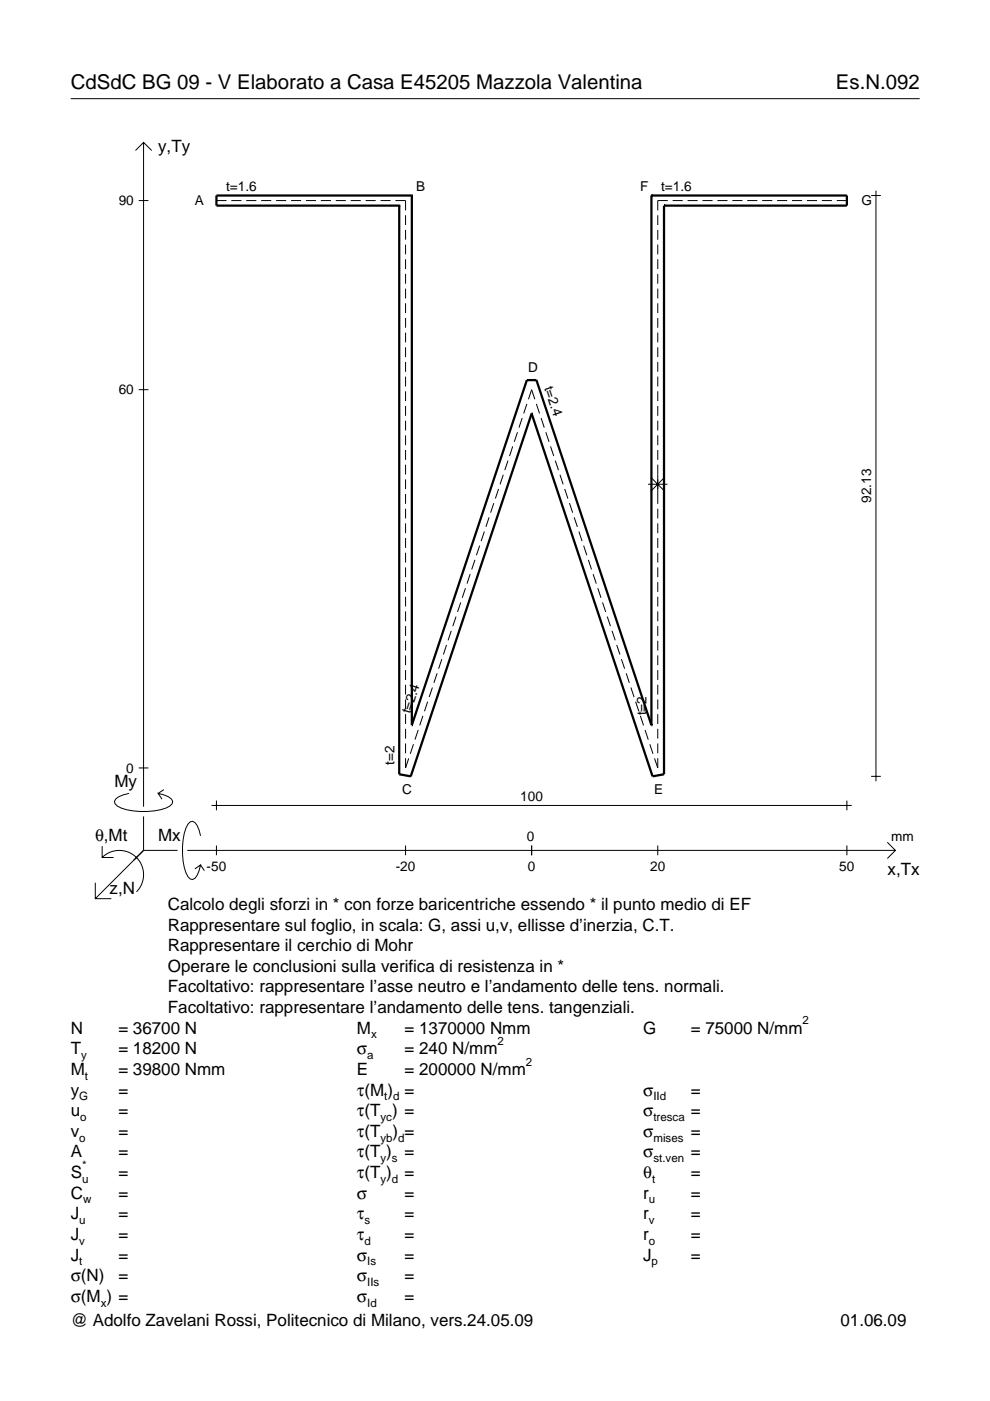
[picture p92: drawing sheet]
<svg xmlns="http://www.w3.org/2000/svg" width="210mm" height="297mm" viewBox="0 0 210 297" stroke-linecap="round" stroke-linejoin="round" font-family="sans-serif">
<defs><g id="words">
<g font-size="4.3">
<text x="15" y="18.9">CdSdC BG 09 - V Elaborato a Casa E45205 Mazzola Valentina</text>
<text x="177.2" y="18.9">Es.N.092</text>
</g>
<g font-size="3.6">
<text x="33.5" y="32.3">y,Ty</text>
<text x="24.3" y="166.9">My</text>
<text x="20.1" y="178.2">θ,Mt</text>
<text x="33.5" y="178.2">Mx</text>
<text x="188.2" y="185.5">x,Tx</text>
<text x="23.2" y="189.6">z,N</text>
<text x="35.6" y="192.9">Calcolo degli sforzi in * con forze baricentriche essendo * il punto medio di EF</text>
<text x="35.6" y="197.3">Rappresentare sul foglio, in scala: G, assi u,v, ellisse d’inerzia, C.T.</text>
<text x="35.6" y="201.7">Rappresentare il cerchio di Mohr</text>
<text x="35.6" y="206">Operare le conclusioni sulla verifica di resistenza in *</text>
<text x="35.6" y="210.4">Facoltativo: rappresentare l’asse neutro e l’andamento delle tens. normali.</text>
<text x="35.6" y="214.8">Facoltativo: rappresentare l’andamento delle tens. tangenziali.</text>
<text x="15" y="219.2">N</text>
<text x="25.1" y="219.2">= 36700 N</text>
<text x="75.7" y="219.2">M</text>
<text x="85.8" y="219.2">= 1370000 Nmm</text>
<text x="136.4" y="219.2">G</text>
<text x="146.5" y="219.2">= 75000 N/mm</text>
<text x="15" y="227.9">M</text>
<text x="15" y="223.5">T</text>
<text x="25.1" y="223.5">= 18200 N</text>
<text x="25.1" y="227.9">= 39800 Nmm</text>
<text x="75.7" y="223.5">σ</text>
<text x="75.7" y="227.9">E</text>
<text x="85.8" y="223.5">= 240 N/mm</text>
<text x="85.8" y="227.9">= 200000 N/mm</text>
<text x="15" y="232.3">y</text>
<text x="25.1" y="232.3">=</text>
<text x="75.7" y="232.3">τ(M ) =</text>
<text x="136.4" y="232.3">σ</text>
<text x="146.5" y="232.3">=</text>
<text x="15" y="236.7">u</text>
<text x="25.1" y="236.7">=</text>
<text x="75.7" y="236.7">τ(T ) =</text>
<text x="136.4" y="236.7">σ</text>
<text x="146.5" y="236.7">=</text>
<text x="15" y="241">v</text>
<text x="15" y="245.4">A</text>
<text x="25.1" y="241">=</text>
<text x="25.1" y="245.4">=</text>
<text x="75.7" y="245.4">τ(T )</text>
<text x="75.7" y="241">τ(T</text>
<text x="83.3" y="241">) =</text>
<text x="85.8" y="245.4">=</text>
<text x="136.4" y="241">σ</text>
<text x="136.4" y="245.4">σ</text>
<text x="146.5" y="241">=</text>
<text x="146.5" y="245.4">=</text>
<text x="15" y="249.8">S</text>
<text x="25.1" y="249.8">=</text>
<text x="75.7" y="249.8">τ(T )</text>
<text x="85.8" y="249.8">=</text>
<text x="136.4" y="249.8">θ</text>
<text x="146.5" y="249.8">=</text>
<text x="15" y="254.2">C</text>
<text x="25.1" y="254.2">=</text>
<text x="75.7" y="254.2">σ</text>
<text x="85.8" y="254.2">=</text>
<text x="136.4" y="254.2">r</text>
<text x="146.5" y="254.2">=</text>
<text x="15" y="258.5">J</text>
<text x="15" y="262.9">J</text>
<text x="25.1" y="258.5">=</text>
<text x="25.1" y="262.9">=</text>
<text x="75.7" y="258.5">τ</text>
<text x="75.7" y="262.9">τ</text>
<text x="85.8" y="258.5">=</text>
<text x="85.8" y="262.9">=</text>
<text x="136.4" y="258.5">r</text>
<text x="136.4" y="262.9">r</text>
<text x="146.5" y="258.5">=</text>
<text x="146.5" y="262.9">=</text>
<text x="15" y="267.3">J</text>
<text x="25.1" y="267.3">=</text>
<text x="75.7" y="267.3">σ</text>
<text x="85.8" y="267.3">=</text>
<text x="136.4" y="267.3">J</text>
<text x="146.5" y="267.3">=</text>
<text x="15" y="271.7">σ(N)</text>
<text x="25.1" y="271.7">=</text>
<text x="75.7" y="271.7">σ</text>
<text x="85.8" y="271.7">=</text>
<text x="15" y="281.2">@ Adolfo Zavelani Rossi, Politecnico di Milano, vers.24.05.09</text>
<text x="15" y="276">σ(M ) =</text>
<text x="75.7" y="276">σ</text>
<text x="85.8" y="276">=</text>
<text x="178.2" y="281.2">01.06.09</text>
</g>
<g font-size="2.9">
<text x="47.9" y="40.4">t=1.6</text>
<text x="88.2" y="40.4">B</text>
<text x="135.7" y="40.4">F</text>
<text x="140.2" y="40.4">t=1.6</text>
<text x="25.2" y="43.5">90</text>
<text x="41.3" y="43.4">A</text>
<text x="182.6" y="43.4">G</text>
<text x="25.2" y="83.6">60</text>
<text x="112" y="78.9">D</text>
<text x="115.4" y="82.2" transform="rotate(72 115.4 82.2)">t=2.4</text>
<text x="184.7" y="106.6" transform="rotate(-90 184.7 106.6)">92.13</text>
<text x="87" y="151.5" transform="rotate(-72 87 151.5)">t=2.4</text>
<text x="137.1" y="151.7" transform="rotate(-90 137.1 151.7)">t=2</text>
<text x="26.8" y="163.8">0</text>
<text x="83.6" y="162.1" transform="rotate(-90 83.6 162.1)">t=2</text>
<text x="85.2" y="168.3">C</text>
<text x="110.3" y="169.7">100</text>
<text x="138.7" y="168.3">E</text>
<text x="111.7" y="178.2">0</text>
<text x="189" y="178.2">mm</text>
<text x="43.8" y="184.7">-50</text>
<text x="83.9" y="184.7">-20</text>
<text x="111.9" y="184.7">0</text>
<text x="137.9" y="184.7">20</text>
<text x="178" y="184.7">50</text>
</g>
<g font-size="2.4">
<text x="78.7" y="220.2">x</text>
<text x="105.5" y="221.5">2</text>
<text x="170.2" y="217.2">2</text>
<text x="17.2" y="224.5">y</text>
<text x="77.9" y="224.5">a</text>
<text x="111.5" y="225.9">2</text>
<text x="16.8" y="233.3">G</text>
<text x="18" y="228.9">t</text>
<text x="81.5" y="233.3">t d</text>
<text x="138.5" y="233.3">IId</text>
<text x="17" y="237.7">o</text>
<text x="80.7" y="237.7">yc</text>
<text x="138.5" y="237.7">tresca</text>
<text x="16.8" y="242">o</text>
<text x="80.7" y="242">yb d</text>
<text x="138.5" y="242">mises</text>
<text x="17.4" y="250.8">u</text>
<text x="17.4" y="247.8">*</text>
<text x="80.7" y="246.4">y s</text>
<text x="80.7" y="250.8">y d</text>
<text x="138.2" y="250.8">t</text>
<text x="138.5" y="246.4">st.ven</text>
<text x="17.6" y="255.2">w</text>
<text x="137.6" y="255.2">u</text>
<text x="16.8" y="259.5">u</text>
<text x="16.8" y="263.9">v</text>
<text x="77.3" y="259.5">s</text>
<text x="77.3" y="263.9">d</text>
<text x="137.6" y="259.5">v</text>
<text x="137.6" y="263.9">o</text>
<text x="16.8" y="268.3">t</text>
<text x="77.9" y="268.3">Is</text>
<text x="138.2" y="268.3">p</text>
<text x="77.9" y="272.7">IIs</text>
<text x="21.4" y="277">x</text>
<text x="77.9" y="277">Id</text>
</g>
</g></defs>
<g fill="none" stroke="#000" stroke-width=".21">
<path d="M15 20.9h180M28.7 31.9l1.7-1.7 1.8 1.7M30.4 30.2v140.8M29.4 42.5h2.1M45.9 42.5h2.1M49 42.5h2.2M52.2 42.5h2.1M55.4 42.5h2.1M58.5 42.5h2.2M61.7 42.5h2.1M64.9 42.5h2.1M68 42.5h2.2"/>
<path d="M71.2 42.5h2.1M74.4 42.5h2.1M77.5 42.5h2.2M80.7 42.5h2.1M83.8 42.5h2.2v2.1M86 45.6v2.1M86 48.7v2.1M86 51.9v2M86 55v2M86 58.1v2.1M139.5 45.6v2.1M139.5 48.7v2.1"/>
<path d="M139.5 51.9v2M139.5 55v2M139.5 58.1v2.1M141.6 42.5h-2.1v2.1M142.6 42.5h2.1M145.8 42.5h2.1M148.9 42.5h2.2M152.1 42.5h2.1M155.3 42.5h2.1M158.4 42.5h2.2M161.6 42.5h2.1M164.8 42.5h2.1"/>
<path d="M167.9 42.5h2.2M171.1 42.5h2.1M174.3 42.5h2.1M177.4 42.5h2.2M184.7 41.5h2.1M185.7 40.4v125.2M86 61.2v2.1M86 64.3v2.1M86 67.4v2.1M86 70.5v2.1M86 73.6v2.1M86 76.7v2.1"/>
<path d="M86 79.9v2M139.5 61.2v2.1M139.5 64.3v2.1M139.5 67.4v2.1M139.5 70.5v2.1M139.5 73.6v2.1M139.5 76.7v2.1M139.5 79.9v2M29.4 82.6h2.1M86 83v2M86 86.1v2.1M86 89.2v2.1"/>
<path d="M86 92.3v2.1M86 95.4v2.1M86 98.5v2.1M107.7 97.7l-.7 2M108.7 94.7l-.7 2M109.7 91.6l-.7 2.1M110.7 88.6l-.7 2.1M111.7 85.6l-.7 2.1M112 84.7l.7-2.1 .7 2.1M113.7 85.6l.7 2.1M114.7 88.6l.7 2.1M115.7 91.6l.7 2.1"/>
<path d="M116.7 94.7l.7 2M117.7 97.7l.7 2M139.5 83v2M139.5 86.1v2.1M139.5 89.2v2.1M139.5 92.3v2.1M139.5 95.4v2.1M139.5 98.5v8.3M86 101.6v2.1M86 104.7v2.1M86 107.9v2M86 111v2"/>
<path d="M86 114.1v2.1M86 117.2v2.1M100.7 118.7l-.7 2M101.7 115.7l-.7 2M102.7 112.7l-.7 2M103.7 109.7l-.7 2M104.7 106.7l-.7 2M105.7 103.7l-.7 2M106.7 100.7l-.7 2M118.7 100.7l.7 2M119.7 103.7l.7 2M120.7 106.7l.7 2"/>
<path d="M121.7 109.7l.7 2M122.7 112.7l.7 2M123.7 115.7l.7 2M124.7 118.7l.7 2M137.4 102.7h4.1M138 101.2l2.9 2.9M139.5 107.9v2M139.5 111v2M139.5 114.1v2.1M139.5 117.2v2.1M140.9 101.2l-2.9 2.9M86 120.3v2.1"/>
<path d="M86 123.4v2.1M86 126.5v2.1M86 129.6v2.1M86 132.7v2.1M86 135.9v2M86 139v2M93.7 139.8l-.7 2M94.7 136.7l-.7 2.1M95.7 133.7l-.7 2.1M96.7 130.7l-.7 2.1M97.7 127.7l-.7 2.1M98.7 124.7l-.7 2"/>
<path d="M99.7 121.7l-.7 2M125.7 121.7l.7 2M126.7 124.7l.7 2M127.7 127.7l.7 2.1M128.8 130.7l.6 2.1M129.8 133.7l.6 2.1M130.8 136.7l.6 2.1M131.8 139.8l.6 2M139.5 120.3v2.1M139.5 123.4v2.1M139.5 126.5v2.1M139.5 129.6v2.1"/>
<path d="M139.5 132.7v2.1M139.5 135.9v2M139.5 139v2M86 142.1v2.1M86 145.2v2.1M86 148.3v2.1M86 151.4v2.1M86 154.5v2.1M86 157.6v2.1M87.7 157.8l-.7 2M88.7 154.8l-.7 2M89.7 151.8l-.7 2"/>
<path d="M90.7 148.8l-.7 2M91.7 145.8l-.7 2M92.7 142.8l-.7 2M132.8 142.8l.6 2M133.8 145.8l.6 2M134.8 148.8l.6 2M135.8 151.8l.6 2M136.8 154.8l.6 2M137.8 157.8l.6 2M139.5 142.1v2.1M139.5 145.2v2.1M139.5 148.3v2.1"/>
<path d="M139.5 151.4v2.1M139.5 154.5v2.1M139.5 157.6v2.1M21.7 179.4v2.4h2.4M27.3 168.2a3.6 3.6 0 0 0-3 1.7l.1 .5a5.6 5.6 0 0 0 3.8 1.5 13.4 13.4 0 0 0 7.8-1l.5-.5 .1-.5a3.6 3.6 0 0 0-3.1-1.7l.8 1.2M29.4 162.8h2.1M30.4 173.1v7.2M34.7 167.4l-1.2 .8M42.5 177.2a3.6 3.6 0 0 0-1.7-3.1l-.5 .2a5.7 5.7 0 0 0-1.5 3.7 13.3 13.3 0 0 0 1 7.9l.5 .5 .5 .1a3.6 3.6 0 0 0 1.7-3.1l-1.2 .8M44.9 170.8h135.7M45.9 169.7v2.1M45.9 179.3v2"/>
<path d="M86 160.7v2.1l.7-2M86 179.3v2M112.7 179.3v2M139.5 160.7v2.1l-.7-2M139.5 179.3v2M179.6 169.7v2.1M179.6 179.3v2M184.7 164.6h2.1M188.1 178.6l1.7 1.7-1.7 1.7M20.2 187.2v3.3h3.4M21.7 181.8a5.1 5.1 0 0 1 7.2 0 5.1 5.1 0 0 1 0 7.3M30.4 180.3l-10.2 10.2"/>
<path d="M30.4 180.3h7.2M39.7 180.3h150.1M42.5 183.4l.8 1.2"/>
</g>
<g fill="none" stroke="#000" stroke-width=".48">
<path d="M84.6 43.6h.1M84.6 43.6v120.6l2.5 .4 25.6-76.9M87.3 41.5h.1M87.3 41.5h-41.4v2.1h38.7M87.3 41.5v112.2M138.1 41.5h.1M138.1 41.5h41.5v2.1h-38.8M138.1 41.5v112.2M140.8 43.6h.1M140.8 43.6v120.6l-2.4 .4-25.7-76.9M112.7 87.7h.1M87.3 153.7h.1"/>
<path d="M87.3 153.7l24.4-73.1h2l24.4 73.1M138.1 153.7h.1"/>
</g>
<use href="#words"/>
</svg>
